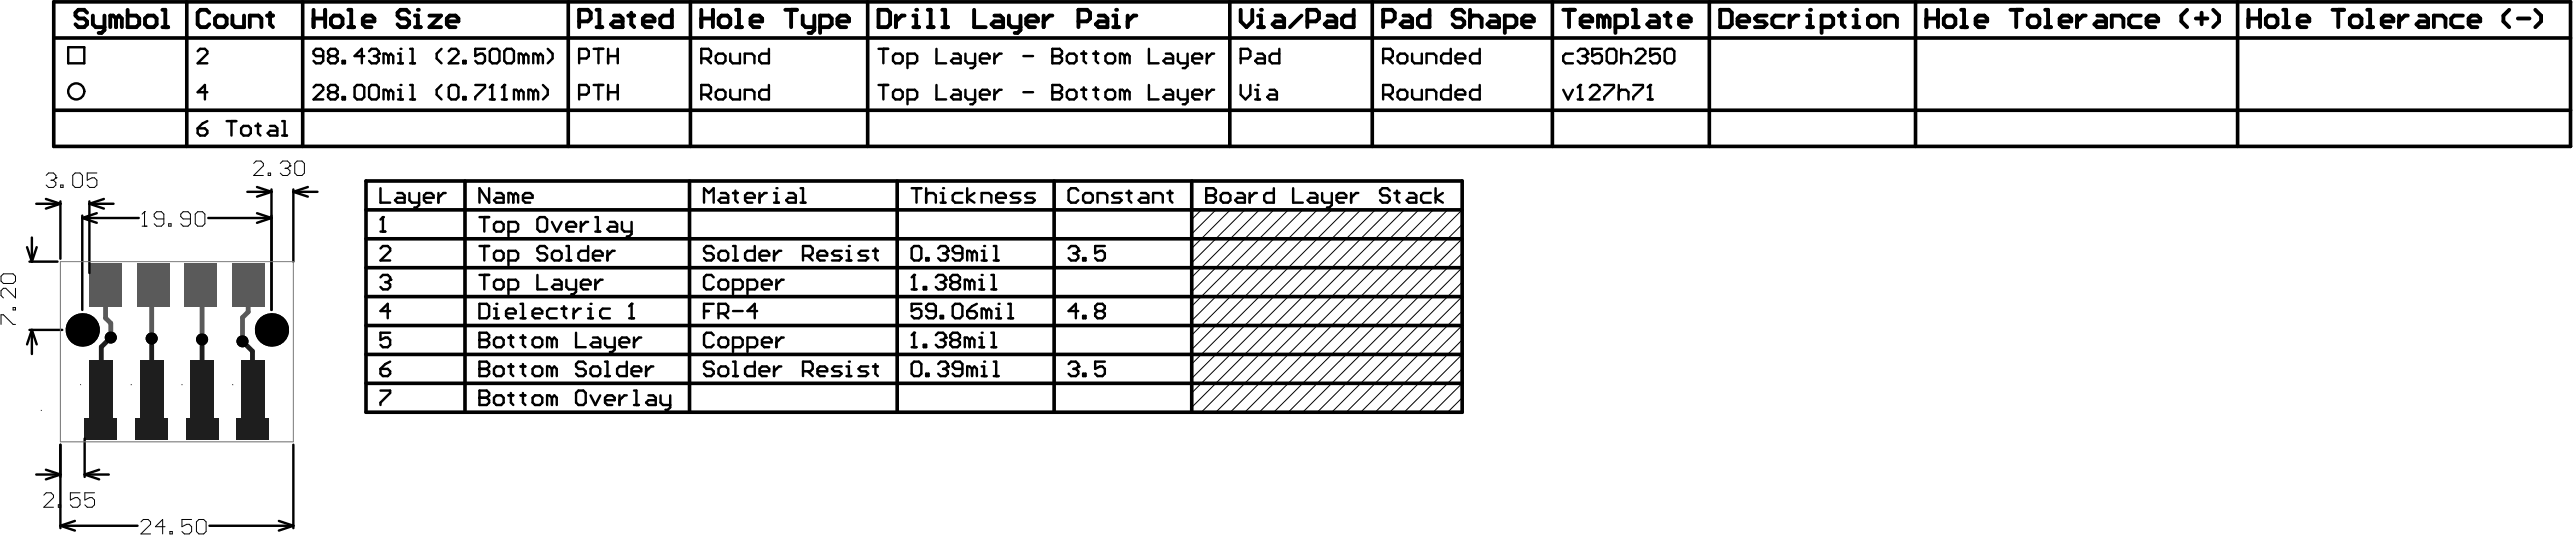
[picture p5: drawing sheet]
<svg xmlns="http://www.w3.org/2000/svg" width="901mm" height="188mm" viewBox="0 0 901 188" stroke-linecap="round" stroke-linejoin="round" font-family="sans-serif">
<path d="M38.8 118l-3.3 3.3v28.2M53.1 118.3v31.1M70.7 118.6v30.8M84.9 119.3l3.5 3.5v26.7" fill="none" stroke="#1e1e1e" stroke-width="1.7"/>
<g fill="#000">
<circle cx="28.8" cy="115.3" r="5.8"/>
<circle cx="38.8" cy="118" r="2.11"/>
<circle cx="53.1" cy="118.3" r="2.11"/>
<circle cx="70.7" cy="118.6" r="2.11"/>
<circle cx="84.9" cy="119.3" r="2.11"/>
<circle cx="95" cy="115.3" r="5.8"/>
</g>
<g fill="#1e1e1e">
<path d="M47.4 146.1h11.3v7.7h-11.3z" fill-rule="evenodd"/>
<path d="M65.1 146.1h11.3v7.7h-11.3z" fill-rule="evenodd"/>
<path d="M48.9 125.9h8.3v27.8h-8.3z" fill-rule="evenodd"/>
<path d="M66.6 125.9h8.3v27.8h-8.3z" fill-rule="evenodd"/>
<path d="M29.6 146.1h11.3v7.7h-11.3z" fill-rule="evenodd"/>
<path d="M82.9 146.1h11.3v7.7h-11.3z" fill-rule="evenodd"/>
<path d="M31.1 125.9h8.3v27.8h-8.3z" fill-rule="evenodd"/>
<path d="M84.4 125.9h8.3v27.8h-8.3z" fill-rule="evenodd"/>
</g>
<path d="M37 99.7v11.5l1.8 1.8v5M53.6 99.7l-.5 .5v18.1M70.2 99.7l.5 .5v18.4M86.9 99.7v9.3l-2 2v8.3" fill="none" stroke="#5a5a5a" stroke-width="1.7"/>
<g fill="#000">
<circle cx="28.8" cy="115.3" r="5.8"/>
<circle cx="38.8" cy="118" r="2.11"/>
<circle cx="53.1" cy="118.3" r="2.11"/>
<circle cx="70.7" cy="118.6" r="2.11"/>
<circle cx="84.9" cy="119.3" r="2.11"/>
<circle cx="95" cy="115.3" r="5.8"/>
</g>
<g fill="#5a5a5a">
<path d="M47.9 92.1h11.4v15.3h-11.4z" fill-rule="evenodd"/>
<path d="M64.6 92.1h11.3v15.3h-11.3z" fill-rule="evenodd"/>
<path d="M31.3 92.1h11.3v15.3h-11.3z" fill-rule="evenodd"/>
<path d="M81.2 92.1h11.3v15.3h-11.3z" fill-rule="evenodd"/>
</g>
<g fill="none" stroke="#000" stroke-width=".85">
<path d="M23.9 16.5h5.6v5.6h-5.6zM69.2 17.9l.8-.8h1.7l.9 .8v.9l-3.4 3.3h3.4M113.1 19.6h-2.5l-.8-.8v-.9l.8-.8h1.7l.8 .8v3.4l-.8 .8h-1.7l-.8-.8M115.7 19.6l-.9 .8v.9l.9 .8h1.7l.8-.8v-.9l-.8-.8M115.7 19.6l-.9-.8v-.9l.9-.8h1.7l.8 .8v.9l-.8 .8M115.7 19.6h1.7M127.5 19.6h-3.4l2.6-2.5v5M129.2 17.9l.8-.8h1.7l.9 .8v.9l-.9 .8M130.9 19.6h.8M131.7 19.6l.9 .8v.9l-.9 .8h-1.7l-.8-.8M136 19.6l.8-.8 .8 .8v2.5M136 19.6l-.9-.8h-.8v3.3"/>
<path d="M136 19.6v2.5M139.3 18.8h.9v3.3M143.6 17.1h.8v5M154.5 17.1l-1.6 1.7v1.6l1.6 1.7M157.1 17.9l.8-.8h1.7l.9 .8v.9l-3.4 3.3h3.4M169.8 17.1h-3.4v2.5l1.7-.8h.8l.9 .8v1.7l-.9 .8h-1.7l-.8-.8M171.4 17.9l.9-.8h1.7l.8 .8v3.4l-.8 .8h-1.7l-.9-.8zM176.5 17.9l.9-.8h1.7l.8 .8v3.4l-.8 .8h-1.7l-.9-.8zM183.3 19.6l-.9-.8h-.8v3.3M183.3 19.6v2.5M183.3 19.6l.8-.8 .9 .8v2.5M188.4 19.6l-.9-.8h-.8v3.3"/>
<path d="M188.4 19.6l.8-.8 .8 .8v2.5M188.4 19.6v2.5M191.7 17.1l1.7 1.7v1.6l-1.7 1.7M207.8 17.1h3.4M209.5 17.1v5M212.9 17.1v5M212.9 19.6h3.3M216.2 17.1v5M250.6 19.6l.8-.8h1.7l.8 .8v1.7l-.8 .8h-1.7l-.8-.8zM255.6 18.8v2.5l.9 .8h2.5v-3.3M269.1 17.1v5h-2.5l-.8-.8v-1.7l.8-.8h2.5M307.5 17.1h3.4"/>
<path d="M309.2 17.1v5M312.6 19.6l.8-.8h1.7l.9 .8v1.7l-.9 .8h-1.7l-.8-.8zM327.8 17.1v5h3.4M333.7 18.8h1.7l.9 .8v2.5h-2.6l-.8-.8 .8-.9h2.6M337.9 18.8v2.5l.9 .8h2.5M341.3 18.8v4.2l-.8 .8h-.9M348.1 18.8v3.3M350.6 18.8h-.8l-1.7 1.6M358.2 19.6h3.4M368.4 17.1h2.5l.8 .8v.9l-.8 .8 .8 .8v.9l-.8 .8h-2.5zM368.4 19.6h2.5M373.4 19.6l.9-.8h1.7l.8 .8v1.7l-.8 .8h-1.7l-.9-.8z"/>
<path d="M378.5 18.8h1.7M379.4 17.9v3.4l.8 .8M382.7 18.8h1.7M383.6 17.9v3.4l.8 .8M387 19.6l.8-.8h1.7l.8 .8v1.7l-.8 .8h-1.7l-.8-.8zM393.7 19.6l-.8-.8h-.9v3.3M393.7 19.6v2.5M393.7 19.6l.9-.8 .8 .8v2.5M402.2 17.1v5h3.3M408.1 18.8h1.7l.8 .8v2.5h-2.5l-.9-.8 .9-.9h2.5M412.3 18.8v2.5l.9 .8h2.5M415.7 18.8v4.2l-.9 .8h-.8"/>
<path d="M422.5 18.8v3.3M425 18.8h-.9l-1.6 1.6M440.2 18.8h1.7l.8 .8v2.5h-2.5l-.8-.8 .8-.9h2.5M447.8 17.1v5h-2.5l-.9-.8v-1.7l.9-.8h2.5M489.2 19.6l.9-.8h1.7l.8 .8v1.7l-.8 .8h-1.7l-.9-.8zM494.3 18.8v2.5l.8 .8h2.6v-3.3M507.8 17.1v5h-2.5l-.9-.8v-1.7l.9-.8h2.5M518 17.1v5h-2.6l-.8-.8v-1.7l.8-.8h2.6M550.6 18.8h-2.6l-.8 .8v1.7l.8 .8h2.6M552.3 17.9l.8-.8h1.7l.8 .8v.9l-.8 .8M554 19.6h.8M554.8 19.6l.8 .8v.9l-.8 .8h-1.7l-.8-.8"/>
<path d="M560.7 17.1h-3.4v2.5l1.7-.8h.9l.8 .8v1.7l-.8 .8h-1.7l-.9-.8M562.4 17.9l.9-.8h1.6l.9 .8v3.4l-.9 .8h-1.6l-.9-.8zM567.5 19.6l.8-.8h1.7l.9 .8v2.5M567.5 17.1v5M572.6 17.9l.8-.8h1.7l.8 .8v.9l-3.3 3.3h3.3M581 17.1h-3.4v2.5l1.7-.8h.9l.8 .8v1.7l-.8 .8h-1.7l-.9-.8M582.7 17.9l.8-.8h1.7l.9 .8v3.4l-.9 .8h-1.7l-.8-.8zM72.6 32.2h-3.4l2.5-2.5v5M109.8 30.5l.8-.8h1.7l.8 .8v.9l-3.3 3.3h3.3M115.7 32.2h1.7M115.7 32.2l-.9-.8v-.9l.9-.8h1.7l.8 .8v.9l-.8 .8M115.7 32.2l-.9 .9v.8l.9 .8h1.7l.8-.8v-.8l-.8-.9"/>
<path d="M119.9 21.3h.8v.8h-.8zM119.9 33.9h.8v.8h-.8zM124.1 30.5l.9-.8h1.7l.8 .8v3.4l-.8 .8h-1.7l-.9-.8zM129.2 30.5l.8-.8h1.7l.9 .8v3.4l-.9 .8h-1.7l-.8-.8zM136 32.2l-.9-.8h-.8v3.3M136 32.2v2.5M136 32.2l.8-.8 .8 .8v2.5M139.3 22.1h1.7M139.3 34.7h1.7M139.3 31.4h.9v3.3M143.6 22.1h1.6M143.6 29.7h.8v5"/>
<path d="M143.6 34.7h1.6M154.5 29.7l-1.6 1.7v1.7l1.6 1.6M157.1 30.5l.8-.8h1.7l.9 .8v3.4l-.9 .8h-1.7l-.8-.8zM162.2 21.3h.8v.8h-.8zM162.2 33.9h.8v.8h-.8zM166.4 29.7h3.4v.8l-3.4 3.4v.8M171.4 34.7h1.7M171.4 30.5l.9-.8v5M175.7 34.7h1.7M175.7 30.5l.8-.8v5M181.6 32.2l-.9-.8h-.8v3.3M181.6 32.2l.8-.8 .9 .8v2.5"/>
<path d="M181.6 32.2v2.5M186.7 32.2l-.9-.8h-.8v3.3M186.7 32.2l.8-.8 .9 .8v2.5M186.7 32.2v2.5M190 29.7l1.7 1.7v1.7l-1.7 1.6M202.7 20.4h2.6l.8-.8v-1.7l-.8-.8h-2.6v5M202.7 33.1h2.6l.8-.9v-1.7l-.8-.8h-2.6v5M207.8 29.7h3.4M209.5 29.7v5M212.9 32.2h3.3M212.9 29.7v5M216.2 29.7v5"/>
<path d="M245.5 20.4h2.5l.9-.8v-1.7l-.9-.8h-2.5v5M245.5 33.1h2.5l.9-.9v-1.7l-.9-.8h-2.5v5M247.2 33.1l1.7 1.6M247.2 20.4l1.7 1.7M250.6 32.2l.8-.8h1.7l.8 .8v1.7l-.8 .8h-1.7l-.8-.8zM255.6 31.4v2.5l.9 .8h2.5v-3.3M260.7 34.7v-3.3h2.5l.9 .8v2.5M260.7 22.1v-3.3h2.5l.9 .8v2.5M269.1 29.7v5h-2.5l-.8-.8v-1.7l.8-.8h2.5M307.5 29.7h3.4M309.2 29.7v5M312.6 32.2l.8-.8h1.7l.9 .8v1.7l-.9 .8h-1.7l-.8-.8z"/>
<path d="M317.7 22.1h2.5l.8-.8v-1.7l-.8-.8h-2.5v5M317.7 34.7h2.5l.8-.8v-1.7l-.8-.8h-2.5v5M327.8 29.7v5h3.4M333.7 31.4h1.7l.9 .8v2.5h-2.6l-.8-.8 .8-.8h2.6M337.9 31.4v2.5l.9 .8h2.5M341.3 31.4v4.2l-.8 .8h-.9M343 20.4h3.4v-.8l-.9-.8h-1.6l-.9 .8v1.7l.9 .8h1.6M343 33.1h3.4v-.9l-.9-.8h-1.6l-.9 .8v1.7l.9 .8h1.6M348.1 31.4v3.3M350.6 31.4h-.8l-1.7 1.7M358.2 32.2h3.4M368.4 32.2h2.5"/>
<path d="M368.4 29.7h2.5l.8 .8v.9l-.8 .8 .8 .9v.8l-.8 .8h-2.5zM373.4 32.2l.9-.8h1.7l.8 .8v1.7l-.8 .8h-1.7l-.9-.8zM378.5 31.4h1.7M379.4 30.5v3.4l.8 .8M382.7 31.4h1.7M383.6 30.5v3.4l.8 .8M387 32.2l.8-.8h1.7l.8 .8v1.7l-.8 .8h-1.7l-.8-.8zM393.7 32.2l-.8-.8h-.9v3.3M393.7 32.2v2.5M393.7 32.2l.9-.8 .8 .8v2.5M402.2 29.7v5h3.3M408.1 31.4h1.7l.8 .8v2.5h-2.5l-.9-.8 .9-.8h2.5"/>
<path d="M412.3 31.4v2.5l.9 .8h2.5M415.7 31.4v4.2l-.9 .8h-.8M417.4 20.4h3.4v-.8l-.9-.8h-1.7l-.8 .8v1.7l.8 .8h1.7M417.4 33.1h3.4v-.9l-.9-.8h-1.7l-.8 .8v1.7l.8 .8h1.7M422.5 31.4v3.3M425 31.4h-.9l-1.6 1.7M434.3 20.4h2.5l.9-.8v-1.7l-.9-.8h-2.5v5M434.3 29.7v3.4l1.7 1.6 1.7-1.6v-3.4M439.4 34.7h1.6M439.4 31.4h.8v3.3M444.4 31.4h1.7l.9 .8v2.5h-2.6l-.8-.8 .8-.8h2.6M484.2 20.4h2.5l.8-.8v-1.7l-.8-.8h-2.5v5"/>
<path d="M484.2 33.1h2.5l.8-.9v-1.7l-.8-.8h-2.5v5M485.8 33.1l1.7 1.6M485.8 20.4l1.7 1.7M489.2 32.2l.9-.8h1.7l.8 .8v1.7l-.8 .8h-1.7l-.9-.8zM494.3 31.4v2.5l.8 .8h2.6v-3.3M499.4 34.7v-3.3h2.5l.8 .8v2.5M499.4 22.1v-3.3h2.5l.8 .8v2.5M507.8 29.7v5h-2.5l-.9-.8v-1.7l.9-.8h2.5M509.5 20.4h3.4v-.8l-.9-.8h-1.7l-.8 .8v1.7l.8 .8h1.7M509.5 33.1h3.4v-.9l-.9-.8h-1.7l-.8 .8v1.7l.8 .8h1.7M518 29.7v5h-2.6l-.8-.8v-1.7l.8-.8h2.6M547.2 31.4l1.7 3.3 1.7-3.3"/>
<path d="M552.3 34.7h1.7M552.3 30.5l.8-.8v5M556.5 30.5l.8-.8h1.7l.9 .8v.9l-3.4 3.3h3.4M561.6 29.7h3.3v.8l-3.3 3.4v.8M566.6 32.2l.9-.8h1.7l.8 .8v2.5M566.6 29.7v5M571.7 29.7h3.4v.8l-3.4 3.4v.8M576.8 34.7h1.7M576.8 30.5l.8-.8v5M69.2 44.9h2.5l.9 .8v.8l-.9 .9h-1.7l-.8-.9zM72.6 42.3l-1.7 .9-1.7 1.7M79.3 42.3h3.4"/>
<path d="M81 42.3v5.1M84.4 44.9l.8-.9h1.7l.9 .9v1.6l-.9 .9h-1.7l-.8-.9zM89.5 44h1.7M90.3 43.2v3.3l.9 .9M94.5 44h1.7l.9 .9v2.5h-2.6l-.8-.9 .8-.8h2.6M98.8 47.4h1.7M98.8 42.3h.8v5.1M12.7 71.2h8.4M16.1 69.5l5 1.7M21.1 70.4v20M21.1 71.2l-5 1.7M28.8 75.4v32.9"/>
<path d="M28.8 76.2l5.1 1.7M28.8 76.2h19.8M31.3 70.4v25M31.3 71.2h8.4M31.3 71.2l5.1 1.7M33.9 74.5l-5.1 1.7M36.4 69.5l-5.1 1.7M72.9 76.2h22.1M86.6 67h8.4M90 65.4l5 1.6M90 74.5l5 1.7M95 66.2v42.1"/>
<path d="M95 76.2l-5 1.7M95 67l-5 1.7M102.7 66.2v25.2M102.7 67h8.4M102.7 67l5.1 1.7M107.8 65.4l-5.1 1.6M133.2 65.8v5h3.4M133.2 76.7l.8-.8v5M139.1 67.5h1.7l.8 .8v2.5h-2.5l-.8-.8 .8-.9h2.5M143.3 67.5v2.5l.9 .8h2.5M146.7 67.5v4.2l-.8 .8h-.9M148.4 69.1h3.4v-.8l-.9-.8h-1.7l-.8 .8v1.7l.8 .8h1.7"/>
<path d="M153.5 67.5v3.3M156 67.5h-.8l-1.7 1.6M167.8 75.9h3.4M169.5 75.9v5M171.2 65.8v5l-3.4-5v5M172.9 78.4l.9-.8h1.6l.9 .8v1.7l-.9 .8h-1.6l-.9-.8zM173.8 67.5h1.6l.9 .8v2.5h-2.5l-.9-.8 .9-.9h2.5M179.7 68.3l-.9-.8h-.8v3.3M179.7 68.3l.8-.8 .9 .8v2.5M179.7 68.3v2.5M183.1 69.1h3.3v-.8l-.8-.8h-1.7l-.8 .8v1.7l.8 .8h1.7M188.1 76.7l.9-.8h1.7l.8 .8v3.4l-.8 .8h-1.7l-.9-.8z"/>
<path d="M193.2 77.6l1.7 3.3 1.7-3.3M198.3 79.2h3.3v-.8l-.8-.8h-1.7l-.8 .8v1.7l.8 .8h1.7M203.3 77.6v3.3M205.9 77.6h-.9l-1.7 1.6M208.4 75.9h.8v5M213.5 77.6h1.7l.8 .8v2.5h-2.5l-.9-.8 .9-.9h2.5M217.7 77.6v2.5l.8 .8h2.6M221.1 77.6v4.2l-.9 .8h-.8M246.4 70.8v-5l1.7 1.7 1.7-1.7v5M252.4 67.5h1.6l.9 .8v2.5h-2.5l-.9-.8 .9-.9h2.5M256.6 67.5h1.7M257.4 66.6v3.4l.9 .8"/>
<path d="M260.8 69.1h3.4v-.8l-.9-.8h-1.7l-.8 .8v1.7l.8 .8h1.7M265.9 67.5v3.3M268.4 67.5h-.8l-1.7 1.6M270.9 67.5h.9v3.3M270.9 70.8h1.7M276 67.5h1.7l.9 .8v2.5h-2.6l-.8-.8 .8-.9h2.6M280.2 70.8h1.7M280.2 65.8h.9v5M319.1 65.8h3.4M320.8 65.8v5M324.2 68.3l.8-.8h1.7l.9 .8v2.5M324.2 65.8v5"/>
<path d="M329.3 67.5h.8v3.3M329.3 70.8h1.7M336.9 67.5h-2.6l-.8 .8v1.7l.8 .8h2.6M338.6 65.8v5M341.1 67.5l-2.5 1.6 2.5 1.7M343.6 70.8v-3.3h2.6l.8 .8v2.5M348.7 69.1h3.4v-.8l-.9-.8h-1.7l-.8 .8v1.7l.8 .8h1.7M357.1 67.5h-2.5l-.8 .8 .8 .8h1.7l.8 .9-.8 .8h-2.5M362.2 67.5h-2.5l-.9 .8 .9 .8h1.7l.8 .9-.8 .8h-2.6M377.4 66.6l-.8-.8h-1.7l-.8 .8v3.4l.8 .8h1.7l.8-.8M379.1 68.3l.9-.8h1.7l.8 .8v1.7l-.8 .8h-1.7l-.9-.8zM384.2 70.8v-3.3h2.5l.9 .8v2.5"/>
<path d="M392.6 67.5h-2.5l-.8 .8 .8 .8h1.7l.8 .9-.8 .8h-2.5M394.3 67.5h1.7M395.2 66.6v3.4l.8 .8M399.4 67.5h1.7l.8 .8v2.5h-2.5l-.8-.8 .8-.9h2.5M403.6 70.8v-3.3h2.6l.8 .8v2.5M408.7 67.5h1.7M409.5 66.6v3.4l.9 .8M422.2 65.8h2.6l.8 .8v.9l-.8 .8 .8 .8v.9l-.8 .8h-2.6zM422.2 68.3h2.6M427.3 68.3l.8-.8h1.7l.9 .8v1.7l-.9 .8h-1.7l-.8-.8zM433.2 67.5h1.7l.8 .8v2.5h-2.5l-.8-.8 .8-.9h2.5M437.4 67.5v3.3"/>
<path d="M440 67.5h-.9l-1.7 1.6M445.9 65.8v5h-2.5l-.9-.8v-1.7l.9-.8h2.5M452.7 65.8v5h3.3M458.6 67.5h1.7l.8 .8v2.5h-2.5l-.9-.8 .9-.9h2.5M462.8 67.5v2.5l.8 .8h2.6M466.2 67.5v4.2l-.9 .8h-.8M467.9 69.1h3.3v-.8l-.8-.8h-1.7l-.8 .8v1.7l.8 .8h1.7M472.9 67.5v3.3M475.5 67.5h-.9l-1.7 1.6M486.5 66.6l-.9-.8h-1.7l-.8 .8v.9l.8 .8h1.7l.9 .8v.9l-.9 .8h-1.7l-.8-.8M488.1 67.5h1.7M489 66.6v3.4l.8 .8"/>
<path d="M493.2 67.5h1.7l.9 .8v2.5h-2.6l-.8-.8 .8-.9h2.6M500.8 67.5h-2.5l-.9 .8v1.7l.9 .8h2.5M502.5 65.8v5M505 67.5l-2.5 1.6 2.5 1.7M9.5 86.4l1.7 5M10.3 91.4h9.8M11.2 83v8.4M12.8 86.4l-1.6 5M133.2 86.8l.8-.8h1.7l.9 .8v.9l-3.4 3.3h3.4M133.2 96.9l.8-.8h1.7l.9 .8v.9l-.9 .8M133.2 80.9h1.7M134.9 98.6h.8"/>
<path d="M135.7 98.6l.9 .9v.8l-.9 .8h-1.7l-.8-.8M167.8 96.1h3.4M167.8 86h3.4M169.5 86v5M169.5 96.1v5M172.9 98.6l.9-.8h1.6l.9 .8v1.7l-.9 .8h-1.6l-.9-.8zM172.9 88.5l.9-.8h1.6l.9 .8v1.7l-.9 .8h-1.6l-.9-.8zM178 91h2.5l.9-.8v-1.7l-.9-.8h-2.5v5M178 80.9h2.5l.9-.8v-1.7l-.9-.8h-2.5v5M188.1 96.1v5h3.4M191.5 86.8l-.8-.8h-1.7l-.9 .8v.9l.9 .8h1.7l.8 .9v.8l-.8 .8h-1.7l-.9-.8M193.2 88.5l.8-.8h1.7l.9 .8v1.7l-.9 .8h-1.7l-.8-.8z"/>
<path d="M194 97.8h1.7l.9 .8v2.5h-2.6l-.8-.8 .8-.8h2.6M198.3 97.8v2.5l.8 .8h2.5M198.3 91h1.7M198.3 86h.8v5M201.6 97.8v4.2l-.8 .8h-.8M203.3 99.5h3.4v-.9l-.8-.8h-1.7l-.9 .8v1.7l.9 .8h1.7M205.9 86v5h-2.6l-.8-.8v-1.7l.8-.8h2.6M207.6 89.4h3.3v-.9l-.8-.8h-1.7l-.8 .8v1.7l.8 .8h1.7M208.4 80.9h1.7M208.4 97.8v3.3M210.9 97.8h-.8l-1.7 1.7M212.6 87.7v3.3"/>
<path d="M215.2 87.7h-.9l-1.7 1.7M249.8 96.9l-.8-.8h-1.7l-.9 .8v3.4l.9 .8h1.7l.8-.8M249.8 86.8l-.8-.8h-1.7l-.9 .8v.9l.9 .8h1.7l.8 .9v.8l-.8 .8h-1.7l-.9-.8M251.5 98.6l.9-.8h1.6l.9 .8v1.7l-.9 .8h-1.6l-.9-.8zM251.5 88.5l.9-.8h1.6l.9 .8v1.7l-.9 .8h-1.6l-.9-.8zM256.6 91h1.7M256.6 86h.8v5M264.2 86v5h-2.6l-.8-.8v-1.7l.8-.8h2.6M265.9 89.4h3.4v-.9l-.9-.8h-1.7l-.8 .8v1.7l.8 .8h1.7M266.7 99.5h3.4v-.9l-.8-.8h-1.7l-.9 .8v1.7l.9 .8h1.7M270.9 87.7v3.3M271.8 97.8v3.3"/>
<path d="M273.5 87.7h-.9l-1.7 1.7M274.3 97.8h-.8l-1.7 1.7M281.1 89.4h2.5l.9-.9v-1.7l-.9-.8h-2.5v5M282.8 89.4l1.7 1.6M286.2 89.4h3.3v-.9l-.8-.8h-1.7l-.8 .8v1.7l.8 .8h1.7M294.6 87.7h-2.5l-.9 .8 .9 .9h1.7l.8 .8-.8 .8h-2.6M296.3 91h1.7M296.3 87.7h.8v3.3M303.9 87.7h-2.5l-.9 .8 .9 .9h1.7l.8 .8-.8 .8h-2.6M305.6 87.7h1.7M306.4 86.8v3.4l.9 .8M319.1 86.8l.9-.8h1.7l.8 .8v3.4l-.8 .8h-1.7l-.9-.8z"/>
<path d="M319.1 96.9l.9-.8v5M324.2 90.2h.8v.8h-.8zM327.6 96.9l.8-.8h1.7l.9 .8v.9l-.9 .8M328.4 86.8l.9-.8h1.7l.8 .8v.9l-.8 .8M329.3 98.6h.8M330.1 98.6l.9 .9v.8l-.9 .8h-1.7l-.8-.8M330.1 88.5h.9M331 88.5l.8 .9v.8l-.8 .8h-1.7l-.9-.8M333.5 98.6l-.9-.8v-.9l.9-.8h1.7l.8 .8v.9l-.8 .8M333.5 98.6h1.7M333.5 98.6l-.9 .9v.8l.9 .8h1.7l.8-.8v-.8l-.8-.9M336.9 88.5h-2.6l-.8-.8v-.9l.8-.8h1.7l.9 .8v3.4l-.9 .8h-1.7l-.8-.8"/>
<path d="M339.4 98.6l-.8-.8h-.9v3.3M339.4 98.6v2.5M339.4 98.6l.8-.8 .9 .8v2.5M340.2 88.5l-.8-.8h-.8v3.3M340.2 88.5l.9-.8 .8 .8v2.5M340.2 88.5v2.5M342.8 97.8h.8v3.3M343.6 91h1.7M343.6 87.7h.9v3.3M347 96.1h.9v5M347.9 91h1.6M347.9 86h.8v5"/>
<path d="M374.1 86.8l.8-.8h1.7l.8 .8v.9l-.8 .8M375.7 88.5h.9M376.6 88.5l.8 .9v.8l-.8 .8h-1.7l-.8-.8M379.1 90.2h.9v.8h-.9zM386.7 86h-3.3v2.5l1.6-.8h.9l.8 .8v1.7l-.8 .8h-1.7l-.8-.8M10.3 115.3h11.5M11.2 115.3l1.6 5.1M11.2 115.3v8.4M11.2 115.3l-1.7 5.1M136.6 116.3h-3.4v2.5l1.7-.8h.8l.9 .8v1.7l-.9 .8h-1.7l-.8-.8M136.6 108.7h-3.4l2.5-2.5v5M167.8 116.3h2.6l.8 .8v.9l-.8 .8 .8 .9v.8l-.8 .8h-2.6z"/>
<path d="M167.8 106.2h2.6l.8 .8v3.4l-.8 .8h-2.6zM167.8 118.8h2.6M172.9 118.8l.9-.8h1.6l.9 .8v1.7l-.9 .8h-1.6l-.9-.8zM172.9 111.2h1.7M172.9 107.9h.9v3.3M177.1 109.6h3.4v-.9l-.8-.8h-1.7l-.9 .8v1.7l.9 .8h1.7M178 118h1.7M178 101.1h2.5l.9-.8v-1.7l-.9-.8h-2.5v5M178.8 117.1v3.4l.9 .8M182.2 118h1.7M182.2 106.2h.9v5M182.2 111.2h1.7"/>
<path d="M183.1 117.1v3.4l.8 .8M186.4 118.8l.9-.8h1.7l.8 .8v1.7l-.8 .8h-1.7l-.9-.8zM186.4 109.6h3.4v-.9l-.8-.8h-1.7l-.9 .8v1.7l.9 .8h1.7M193.2 118.8l-.9-.8h-.8v3.3M193.2 118.8l.8-.8 .9 .8v2.5M193.2 118.8v2.5M194.9 107.9h-2.6l-.8 .8v1.7l.8 .8h2.6M196.6 107.9h1.7M197.4 107v3.4l.9 .8M200.8 107.9v3.3M201.6 116.3v5h3.4M203.3 107.9h-.8l-1.7 1.7"/>
<path d="M205.9 111.2h1.7M205.9 107.9h.8v3.3M207.6 118h1.6l.9 .8v2.5h-2.5l-.9-.8 .9-.8h2.5M211.8 118v2.5l.8 .8h2.6M213.5 107.9h-2.6l-.8 .8v1.7l.8 .8h2.6M215.2 118v4.2l-.9 .8h-.8M216.9 119.7h3.3v-.9l-.8-.8h-1.7l-.8 .8v1.7l.8 .8h1.7M220.2 111.2h1.7M220.2 107l.9-.8v5M221.9 118v3.3M224.5 118h-.9l-1.7 1.7M246.4 108.7h1.7"/>
<path d="M249.8 117.1l-.8-.8h-1.7l-.9 .8v3.4l.9 .8h1.7l.8-.8M249.8 106.2h-3.4v5M251.5 118.8l.9-.8h1.6l.9 .8v1.7l-.9 .8h-1.6l-.9-.8zM251.5 109.6h2.5l.9-.9v-1.7l-.9-.8h-2.5v5M253.2 109.6l1.7 1.6M256.6 108.7h3.4M256.6 101.1h2.5l.9-.8v-1.7l-.9-.8h-2.5v5M261.6 101.1h2.6l.8-.8v-1.7l-.8-.8h-2.6v5M265 108.7h-3.4l2.6-2.5v5M266.7 119.7h3.4v-.9l-.8-.8h-1.7l-.9 .8v1.7l.9 .8h1.7M271.8 118v3.3M274.3 118h-.8l-1.7 1.7"/>
<path d="M319.1 101.1h1.7M319.1 117.1l.9-.8v5M322.5 106.2h-3.4v2.5l1.7-.8h.9l.8 .8v1.7l-.8 .8h-1.7l-.9-.8M323.3 100.3h.9v.8h-.9zM327.6 117.1l.8-.8h1.7l.9 .8v.9l-.9 .8M327.6 108.7h-2.6l-.8-.8v-.9l.8-.8h1.7l.9 .8v3.4l-.9 .8h-1.7l-.8-.8M329.3 118.8h.8M329.3 110.4h.8v.8h-.8zM330.1 118.8l.9 .9v.8l-.9 .8h-1.7l-.8-.8M333.5 118.8l-.9-.8v-.9l.9-.8h1.7l.8 .8v.9l-.8 .8M333.5 118.8l-.9 .9v.8l.9 .8h1.7l.8-.8v-.8l-.8-.9M333.5 118.8h1.7"/>
<path d="M333.5 107l.8-.8h1.7l.9 .8v3.4l-.9 .8h-1.7l-.8-.8zM338.6 108.7h2.5l.8 .9v.8l-.8 .8h-1.7l-.8-.8zM339.4 118.8l-.8-.8h-.9v3.3M339.4 118.8v2.5M339.4 118.8l.8-.8 .9 .8v2.5M341.9 106.2l-1.7 .8-1.6 1.7M342.8 118h.8v3.3M342.8 101.1h1.7M345.3 108.7l-.8-.8h-.9v3.3M345.3 108.7v2.5M345.3 108.7l.9-.8 .8 .8v2.5M347 116.3h.9v5"/>
<path d="M347 101.1h1.7M348.7 111.2h1.7M348.7 107.9h.8v3.3M352.9 111.2h1.7M352.9 106.2h.9v5M377.4 108.7h-3.3l2.5-2.5v5M379.1 110.4h.9v.8h-.9zM384.2 108.7h1.7M384.2 108.7l-.8 .9v.8l.8 .8h1.7l.8-.8v-.8l-.8-.9M384.2 108.7l-.8-.8v-.9l.8-.8h1.7l.8 .8v.9l-.8 .8M133.2 136.5h3.4v.8l-3.4 3.4v.8M133.2 128.9h2.5l.9 .9v.8l-.9 .8h-1.7l-.8-.8z"/>
<path d="M136.6 126.4l-1.7 .8-1.7 1.7M167.8 136.5h2.6l.8 .8v.9l-.8 .8 .8 .9v.8l-.8 .8h-2.6zM167.8 126.4h2.6l.8 .8v.9l-.8 .8 .8 .9v.8l-.8 .8h-2.6zM167.8 128.9h2.6M167.8 139h2.6M172.9 128.9l.9-.8h1.6l.9 .8v1.7l-.9 .8h-1.6l-.9-.8zM172.9 139l.9-.8h1.6l.9 .8v1.7l-.9 .8h-1.6l-.9-.8zM178 138.2h1.7M178 128.1h1.7M178.8 137.3v3.4l.9 .8M178.8 127.2v3.4l.9 .8M182.2 138.2h1.7"/>
<path d="M182.2 128.1h1.7M183.1 127.2v3.4l.8 .8M183.1 137.3v3.4l.8 .8M186.4 128.9l.9-.8h1.7l.8 .8v1.7l-.8 .8h-1.7l-.9-.8zM186.4 139l.9-.8h1.7l.8 .8v1.7l-.8 .8h-1.7l-.9-.8zM193.2 139l-.9-.8h-.8v3.3M193.2 128.9l-.9-.8h-.8v3.3M193.2 128.9v2.5M193.2 139v2.5M193.2 139l.8-.8 .9 .8v2.5M193.2 128.9l.8-.8 .9 .8v2.5M201.6 137.3l.9-.8h1.7l.8 .8v3.4l-.8 .8h-1.7l-.9-.8z"/>
<path d="M205 127.2l-.8-.8h-1.7l-.9 .8v.9l.9 .8h1.7l.8 .9v.8l-.8 .8h-1.7l-.9-.8M206.7 128.9l.9-.8h1.6l.9 .8v1.7l-.9 .8h-1.6l-.9-.8zM206.7 138.2l1.7 3.3 1.7-3.3M211.8 131.4h1.7M211.8 139.9h3.4v-.9l-.9-.8h-1.7l-.8 .8v1.7l.8 .8h1.7M211.8 126.4h.8v5M216.9 138.2v3.3M219.4 126.4v5h-2.5l-.9-.8v-1.7l.9-.8h2.5M219.4 138.2h-.9l-1.6 1.7M221.1 129.8h3.4v-.9l-.9-.8h-1.7l-.8 .8v1.7l.8 .8h1.7M221.9 136.5h.9v5M226.2 128.1v3.3"/>
<path d="M227 138.2h1.7l.8 .8v2.5h-2.5l-.8-.8 .8-.8h2.5M228.7 128.1h-.9l-1.6 1.7M231.2 138.2v2.5l.9 .8h2.5M234.6 138.2v4.2l-.8 .8h-.9M249.8 127.2l-.8-.8h-1.7l-.9 .8v.9l.9 .8h1.7l.8 .9v.8l-.8 .8h-1.7l-.9-.8M251.5 128.9l.9-.8h1.6l.9 .8v1.7l-.9 .8h-1.6l-.9-.8zM256.6 121.3h2.5l.9-.8v-1.7l-.9-.8h-2.5v5M256.6 131.4h1.7M256.6 126.4h.8v5M261.6 121.3h2.6l.8-.8v-1.7l-.8-.8h-2.6v5M264.2 126.4v5h-2.6l-.8-.8v-1.7l.8-.8h2.6M265.9 129.8h3.4v-.9l-.9-.8h-1.7l-.8 .8v1.7l.8 .8h1.7"/>
<path d="M270.9 128.1v3.3M273.5 128.1h-.9l-1.7 1.7M281.1 129.8h2.5l.9-.9v-1.7l-.9-.8h-2.5v5M282.8 129.8l1.7 1.6M286.2 129.8h3.3v-.9l-.8-.8h-1.7l-.8 .8v1.7l.8 .8h1.7M294.6 128.1h-2.5l-.9 .8 .9 .9h1.7l.8 .8-.8 .8h-2.6M296.3 131.4h1.7M296.3 128.1h.8v3.3M303.9 128.1h-2.5l-.9 .8 .9 .9h1.7l.8 .8-.8 .8h-2.6M305.6 128.1h1.7M306.4 127.2v3.4l.9 .8M319.1 121.3h1.7"/>
<path d="M319.1 127.2l.9-.8h1.7l.8 .8v3.4l-.8 .8h-1.7l-.9-.8zM323.3 120.5h.9v.8h-.9zM324.2 130.6h.8v.8h-.8zM328.4 127.2l.9-.8h1.7l.8 .8v.9l-.8 .8M330.1 128.9h.9M331 128.9l.8 .9v.8l-.8 .8h-1.7l-.9-.8M336.9 128.9h-2.6l-.8-.8v-.9l.8-.8h1.7l.9 .8v3.4l-.9 .8h-1.7l-.8-.8M340.2 128.9l-.8-.8h-.8v3.3M340.2 128.9l.9-.8 .8 .8v2.5M340.2 128.9v2.5M342.8 121.3h1.7M343.6 131.4h1.7"/>
<path d="M343.6 128.1h.9v3.3M347 121.3h1.7M347.9 131.4h1.6M347.9 126.4h.8v5M374.1 127.2l.8-.8h1.7l.8 .8v.9l-.8 .8M375.7 128.9h.9M376.6 128.9l.8 .9v.8l-.8 .8h-1.7l-.8-.8M379.1 130.6h.9v.8h-.9zM386.7 126.4h-3.3v2.5l1.6-.8h.9l.8 .8v1.7l-.8 .8h-1.7l-.8-.8M21.1 155.4v29.2M29.6 153.3v13.4M102.7 155.4v29.2"/>
<path d="M221.9 141.5h1.7M12.7 165.9h8.4M16.1 164.2l5 1.7M21.1 165.9l-5 1.6M29.6 165.9h8.5M29.6 165.9l5.1 1.6M34.7 164.2l-5.1 1.7M21.1 183.8l5.1 1.6M21.1 183.8h27M26.2 182.1l-5.1 1.7M73.3 183.8h29.4M97.6 182.1l5.1 1.7"/>
<path d="M102.7 183.8l-5.1 1.6"/>
<circle cx="26.7" cy="31.9" r="2.81"/>
</g>
<g fill="none" stroke="#000" stroke-width=".35">
<path d="M88.8 57.1l.9-.8h1.6l.9 .8v.9l-3.4 3.3h3.4M98.1 57.1l.8-.8h1.7l.9 .8v.9l-.9 .8M99.8 58.8h.8M100.6 58.8l.9 .8v.9l-.9 .8h-1.7l-.8-.8M103.2 57.1l.8-.8h1.7l.9 .8v3.4l-.9 .8h-1.7l-.8-.8zM16.2 61.3l.8-.8h1.7l.8 .8v.8l-.8 .9M17.9 63h.8M18.7 63l.8 .8v.9l-.8 .8h-1.7l-.8-.8M21.2 64.7h.9v.8h-.9zM25.5 61.3l.8-.8h1.7l.8 .8v3.4l-.8 .8h-1.7l-.8-.8zM33.9 60.5h-3.4v2.5l1.7-.9h.9l.8 .9v1.7l-.8 .8h-1.7l-.9-.8M49.7 79h1.7"/>
<path d="M49.7 74.8l.9-.8v5M57.4 76.5h-2.6l-.8-.8v-.9l.8-.8h1.7l.9 .8v3.4l-.9 .8h-1.7l-.8-.8M59 78.2h.9v.8h-.9zM66.7 76.5h-2.6l-.8-.8v-.9l.8-.8h1.7l.9 .8v3.4l-.9 .8h-1.7l-.8-.8M68.3 74.8l.9-.8h1.7l.8 .8v3.4l-.8 .8h-1.7l-.9-.8zM93.9 60.5h.8v.8h-.8zM420.5 73.4l-3.3 3.3M425.6 73.4l-8.4 8.3M430.7 73.4l-13.5 13.4M435.7 73.4l-18.5 18.4M440.8 73.4l-23.6 23.5M445.9 73.4l-28.7 28.6"/>
<path d="M450.9 73.4l-33.7 33.6M456 73.4l-38.8 38.7M461.1 73.4l-43.9 43.7M466.2 73.4l-49 48.8M471.2 73.4l-54 53.8M476.3 73.4l-59.1 58.9M481.4 73.4l-64.2 63.9M486.5 73.4l-69.3 69M491.5 73.4l-71 70.7M496.6 73.4l-71 70.7M501.7 73.4l-71 70.7M506.7 73.4l-71 70.7"/>
<path d="M511.8 78.4l-65.9 65.7M511.8 73.4l-71 70.7M.4 96.6l.8-.9h3.4l.8 .9v1.6l-.8 .9h-3.4l-.8-.9zM511.8 88.5l-55.8 55.6M511.8 83.5l-60.9 60.6M511.8 98.6l-45.6 45.5M511.8 93.6l-50.7 50.5M.4 113.4v-3.4h.8l3.4 3.4h.8M4.6 107.5h.8v.8h-.8zM5.4 100.8v3.3l-3.4-3.3h-.8l-.8 .8v1.7l.8 .8M28 114.5h1.6v1.6h-1.6zM94.2 114.5h1.7v1.6h-1.7z"/>
<path d="M511.8 108.7l-35.5 35.4M511.8 113.8l-30.4 30.3M511.8 103.7l-40.6 40.4M511.8 118.8l-25.3 25.3M511.8 128.9l-15.2 15.2M511.8 139l-5.1 5.1M511.8 134l-10.1 10.1M511.8 123.9l-20.3 20.2M15.3 173.1l.9-.9h1.7l.8 .9v.8l-3.4 3.4h3.4M20.4 176.4h.9v.9h-.9zM28 172.2h-3.4v2.6l1.7-.9h.9l.8 .9v1.6l-.8 .9h-1.7l-.9-.9M33.1 172.2h-3.4v2.6l1.7-.9h.8l.9 .9v1.6l-.9 .9h-1.7l-.8-.9"/>
<path d="M49.3 182.4l.9-.8h1.7l.8 .8v.8l-3.4 3.4h3.4M57.8 184.1h-3.4l2.5-2.5v5M59.5 185.8h.8v.8h-.8zM67.1 181.6h-3.4v2.5l1.7-.9h.8l.9 .9v1.7l-.9 .8h-1.7l-.8-.8M68.8 182.4l.8-.8h1.7l.8 .8v3.4l-.8 .8h-1.7l-.8-.8z"/>
<circle cx="38.8" cy="118" r=".84"/>
<circle cx="53.1" cy="118.3" r=".84"/>
<circle cx="70.7" cy="118.6" r=".84"/>
<circle cx="84.9" cy="119.3" r=".84"/>
</g>
<g fill="none" stroke="#000" stroke-width="1.3">
<path d="M18.8 .7h881v50.5h-881zM18.8 13.3h881M65.4 .7v50.5M106 .7v50.5M198.9 .7v50.5M241.7 .7v50.5M303.7 .7v50.5M430.5 .7v50.5M480.3 .7v50.5M543.4 .7v50.5M598.3 .7v50.5M670.5 .7v50.5"/>
<path d="M783.2 .7v50.5M18.8 38.5h881M128.1 63.3h383.7v80.8h-383.7zM128.1 73.4h383.7M162.8 63.3v80.8M241.4 63.3v80.8M314 63.3v80.8M369 63.3v80.8M417.2 63.3v80.8M128.1 93.6h383.7M128.1 83.5h383.7M128.1 113.8h383.7"/>
<path d="M128.1 103.7h383.7M128.1 134h383.7M128.1 123.9h383.7"/>
</g>
<g fill="#000">
<circle cx="132.6" cy="18.8" r=".42"/>
<circle cx="140.2" cy="17.1" r=".42"/>
<circle cx="146.3" cy="3.4" r=".68"/>
<circle cx="320.7" cy="3.4" r=".68"/>
<circle cx="368.4" cy="19.6" r=".42"/>
<circle cx="390.7" cy="3.4" r=".68"/>
<circle cx="441.4" cy="3.4" r=".68"/>
<circle cx="555.6" cy="18.8" r=".42"/>
<circle cx="633.6" cy="3.4" r=".68"/>
<circle cx="649.8" cy="3.4" r=".68"/>
<circle cx="140.2" cy="29.7" r=".42"/>
<circle cx="172.3" cy="29.7" r=".42"/>
<circle cx="176.5" cy="29.7" r=".42"/>
<circle cx="368.4" cy="32.2" r=".42"/>
<circle cx="440.2" cy="29.7" r=".42"/>
<circle cx="553.1" cy="29.7" r=".42"/>
<circle cx="577.6" cy="29.7" r=".42"/>
<circle cx="101.5" cy="58" r=".17"/>
<circle cx="19.5" cy="62.1" r=".17"/>
<circle cx="50.6" cy="74" r=".17"/>
<circle cx="134" cy="75.9" r=".42"/>
<circle cx="271.8" cy="65.8" r=".42"/>
<circle cx="330.1" cy="65.8" r=".42"/>
<circle cx="422.2" cy="68.3" r=".42"/>
<circle cx="136.6" cy="97.8" r=".42"/>
<circle cx="297.1" cy="86" r=".42"/>
<circle cx="320" cy="96.1" r=".42"/>
<circle cx="331" cy="97.8" r=".42"/>
<circle cx="331.8" cy="87.7" r=".42"/>
<circle cx="343.6" cy="96.1" r=".42"/>
<circle cx="344.5" cy="86" r=".42"/>
<circle cx="377.4" cy="87.7" r=".42"/>
<circle cx="167.8" cy="118.8" r=".42"/>
<circle cx="173.8" cy="106.2" r=".42"/>
<circle cx="206.7" cy="106.2" r=".42"/>
<circle cx="221.1" cy="106.2" r=".42"/>
<circle cx="320" cy="116.3" r=".42"/>
<circle cx="331" cy="118" r=".42"/>
<circle cx="343.6" cy="116.3" r=".42"/>
<circle cx="349.5" cy="106.2" r=".42"/>
<circle cx="167.8" cy="128.9" r=".42"/>
<circle cx="167.8" cy="139" r=".42"/>
<circle cx="297.1" cy="126.4" r=".42"/>
<circle cx="331.8" cy="128.1" r=".42"/>
<circle cx="344.5" cy="126.4" r=".42"/>
<circle cx="377.4" cy="128.1" r=".42"/>
</g>
<g fill="none" stroke="#000" stroke-width="1.4">
<path d="M30.5 4.4l-1-1h-2.1l-1 1v1.1l1 1h2.1l1 1v1l-1 1h-2.1l-1-1M32.5 5.5v3l1 1h3.1M36.6 5.5v5l-1 1h-1.1M40.6 6.5l-1-1h-1v4M40.6 6.5v3M40.6 6.5l1-1 1 1v3M44.7 3.4v6.1h3l1-1v-2l-1-1h-3M50.8 6.5l1-1h2l1 1v2l-1 1h-2l-1-1zM56.8 3.4h1.1v6.1M56.8 9.5h2.1M73.2 4.4l-1-1h-2l-1 1v4.1l1 1h2l1-1M75.3 6.5l1-1h2l1 1v2l-1 1h-2l-1-1z"/>
<path d="M81.4 5.5v3l1 1h3v-4M87.4 9.5v-4h3.1l1 1v3M93.5 5.5h2.1M94.5 4.4v4.1l1.1 1M109.8 6.5h4M109.8 3.4v6.1M113.8 3.4v6.1M115.8 6.5l1.1-1h2l1 1v2l-1 1h-2l-1.1-1zM121.9 3.4h1v6.1M121.9 9.5h2.1M127 7.5h4.1v-1l-1.1-1h-2l-1 1v2l1 1h2M143.2 4.4l-1-1h-2l-1 1v1.1l1 1h2l1 1v1l-1 1h-2l-1-1"/>
<path d="M145.2 9.5h2.1M145.2 5.5h1.1v4M150.3 5.5h4.1l-4.1 4h4.1M156.4 7.5h4.1v-1l-1.1-1h-2l-1 1v2l1 1h2M202.7 7.5h3.1l1-1v-2.1l-1-1h-3.1v6.1M208.8 3.4h1v6.1M208.8 9.5h2M214.9 5.5h2l1 1v3h-3l-1-1 1-1h3M220 5.5h2M221 4.4v4.1l1 1M225 7.5h4.1v-1l-1-1h-2.1l-1 1v2l1 1h2.1M235.2 3.4v6.1h-3.1l-1-1v-2l1-1h3.1"/>
<path d="M245.5 6.5h4M245.5 3.4v6.1M249.5 3.4v6.1M251.6 6.5l1-1h2l1 1v2l-1 1h-2l-1-1zM257.7 3.4h1v6.1M257.7 9.5h2M262.7 7.5h4.1v-1l-1-1h-2.1l-1 1v2l1 1h2.1M274.9 3.4h4.1M276.9 3.4v6.1M281 5.5v3l1 1h3M285 5.5v5l-1 1h-1M287.1 9.5h3l1-1v-2l-1-1h-3v6"/>
<path d="M293.1 7.5h4.1v-1l-1-1h-2l-1.1 1v2l1.1 1h2M307.5 3.4h3.1l1 1v4.1l-1 1h-3.1zM313.6 5.5v4M316.6 5.5h-1l-2 2M319.7 9.5h2M319.7 5.5h1v4M324.8 3.4h1v6.1M324.8 9.5h2M329.8 3.4h1v6.1M329.8 9.5h2.1M341 3.4v6.1h4M348.1 5.5h2l1 1v3h-3l-1-1 1-1h3"/>
<path d="M353.2 5.5v3l1 1h3M357.2 5.5v5l-1 1h-1M359.2 7.5h4.1v-1l-1-1h-2l-1.1 1v2l1.1 1h2M365.3 5.5v4M368.4 5.5h-1l-2.1 2M377.5 7.5h3l1-1v-2.1l-1-1h-3v6.1M384.6 5.5h2l1 1v3h-3l-1-1 1-1h3M389.7 9.5h2M389.7 5.5h1v4M394.7 5.5v4M397.8 5.5h-1l-2.1 2M434.3 3.4v4.1l2 2 2-2v-4.1"/>
<path d="M440.4 9.5h2M440.4 5.5h1v4M446.5 5.5h2l1 1v3h-3l-1.1-1 1.1-1h3M455.6 5.5l-4.1 4M457.6 7.5h3.1l1-1v-2.1l-1-1h-3.1v6.1M464.7 5.5h2l1.1 1v3h-3.1l-1-1 1-1h3.1M473.8 3.4v6.1h-3l-1-1v-2l1-1h3M484.2 7.5h3l1-1v-2.1l-1-1h-3v6.1M491.2 5.5h2.1l1 1v3h-3.1l-1-1 1-1h3.1M500.4 3.4v6.1h-3.1l-1-1v-2l1-1h3.1M512.5 4.4l-1-1h-2l-1 1v1.1l1 1h2l1 1v1l-1 1h-2l-1-1M514.6 6.5l1-1h2l1 1v3"/>
<path d="M514.6 3.4v6.1M521.7 5.5h2l1 1v3h-3l-1-1 1-1h3M526.7 9.5h3.1l1-1v-2l-1-1h-3.1v6M532.8 7.5h4.1v-1l-1-1h-2.1l-1 1v2l1 1h2.1M547.2 3.4h4.1M549.2 3.4v6.1M553.3 7.5h4v-1l-1-1h-2l-1 1v2l1 1h2M561.4 6.5l-1-1h-1v4M561.4 6.5v3M561.4 6.5l1-1 1 1v3M565.5 9.5h3l1-1v-2l-1-1h-3v6M571.5 3.4h1.1v6.1"/>
<path d="M571.5 9.5h2.1M577.6 5.5h2l1.1 1v3h-3.1l-1-1 1-1h3.1M582.7 5.5h2M583.7 4.4v4.1l1 1M587.8 7.5h4v-1l-1-1h-2l-1 1v2l1 1h2M602.1 3.4h3.1l1 1v4.1l-1 1h-3.1zM608.2 7.5h4.1v-1l-1-1h-2.1l-1 1v2l1 1h2.1M618.4 5.5h-3.1l-1 1 1 1h2l1.1 1-1.1 1h-3M624.4 5.5h-3l-1 1v2l1 1h3M626.5 5.5v4M629.5 5.5h-1l-2 2M632.6 9.5h2"/>
<path d="M632.6 5.5h1v4M637.6 9.5h3.1l1-1v-2l-1-1h-3.1v6M643.7 5.5h2M644.7 4.4v4.1l1 1M648.8 9.5h2M648.8 5.5h1v4M653.9 6.5l1-1h2l1 1v2l-1 1h-2l-1-1zM659.9 9.5v-4h3.1l1 1v3M674.3 6.5h4.1M674.3 3.4v6.1M678.4 3.4v6.1M680.4 6.5l1-1h2l1 1v2l-1 1h-2l-1-1z"/>
<path d="M686.5 3.4h1v6.1M686.5 9.5h2M691.5 7.5h4.1v-1l-1-1h-2l-1.1 1v2l1.1 1h2M703.7 3.4h4.1M705.7 3.4v6.1M709.8 6.5l1-1h2l1.1 1v2l-1.1 1h-2l-1-1zM715.9 3.4h1v6.1M715.9 9.5h2M721 7.5h4v-1l-1-1h-2l-1 1v2l1 1h2M727 5.5v4M730.1 5.5h-1l-2.1 2M734.1 5.5h2.1l1 1v3h-3.1l-1-1 1-1h3.1"/>
<path d="M739.2 9.5v-4h3.1l1 1v3M749.4 5.5h-3.1l-1 1v2l1 1h3.1M751.4 7.5h4v-1l-1-1h-2l-1 1v2l1 1h2M765.6 3.4l-2.1 2.1v2l2.1 2M768.6 6.5h4.1M770.6 4.4v4.1M774.7 3.4l2 2.1v2l-2 2M787 6.5h4.1M787 3.4v6.1M791.1 3.4v6.1M793.1 6.5l1-1h2.1l1 1v2l-1 1h-2.1l-1-1zM799.2 3.4h1v6.1"/>
<path d="M799.2 9.5h2M804.3 7.5h4v-1l-1-1h-2l-1 1v2l1 1h2M816.5 3.4h4M818.5 3.4v6.1M822.5 6.5l1.1-1h2l1 1v2l-1 1h-2l-1.1-1zM828.6 3.4h1v6.1M828.6 9.5h2.1M833.7 7.5h4.1v-1l-1.1-1h-2l-1 1v2l1 1h2M839.8 5.5v4M842.8 5.5h-1l-2 2M846.9 5.5h2l1 1v3h-3l-1-1 1-1h3M852 9.5v-4h3l1 1v3"/>
<path d="M862.1 5.5h-3.1l-1 1v2l1 1h3.1M864.1 7.5h4.1v-1l-1-1h-2.1l-1 1v2l1 1h2.1M878.3 3.4l-2 2.1v2l2 2M881.4 6.5h4M887.4 3.4l2.1 2.1v2l-2.1 2"/>
</g>
<path d="M102.7 91.4v63h-81.6v-63h81.6" fill="none" stroke="#787878" stroke-width=".35"/>
</svg>
